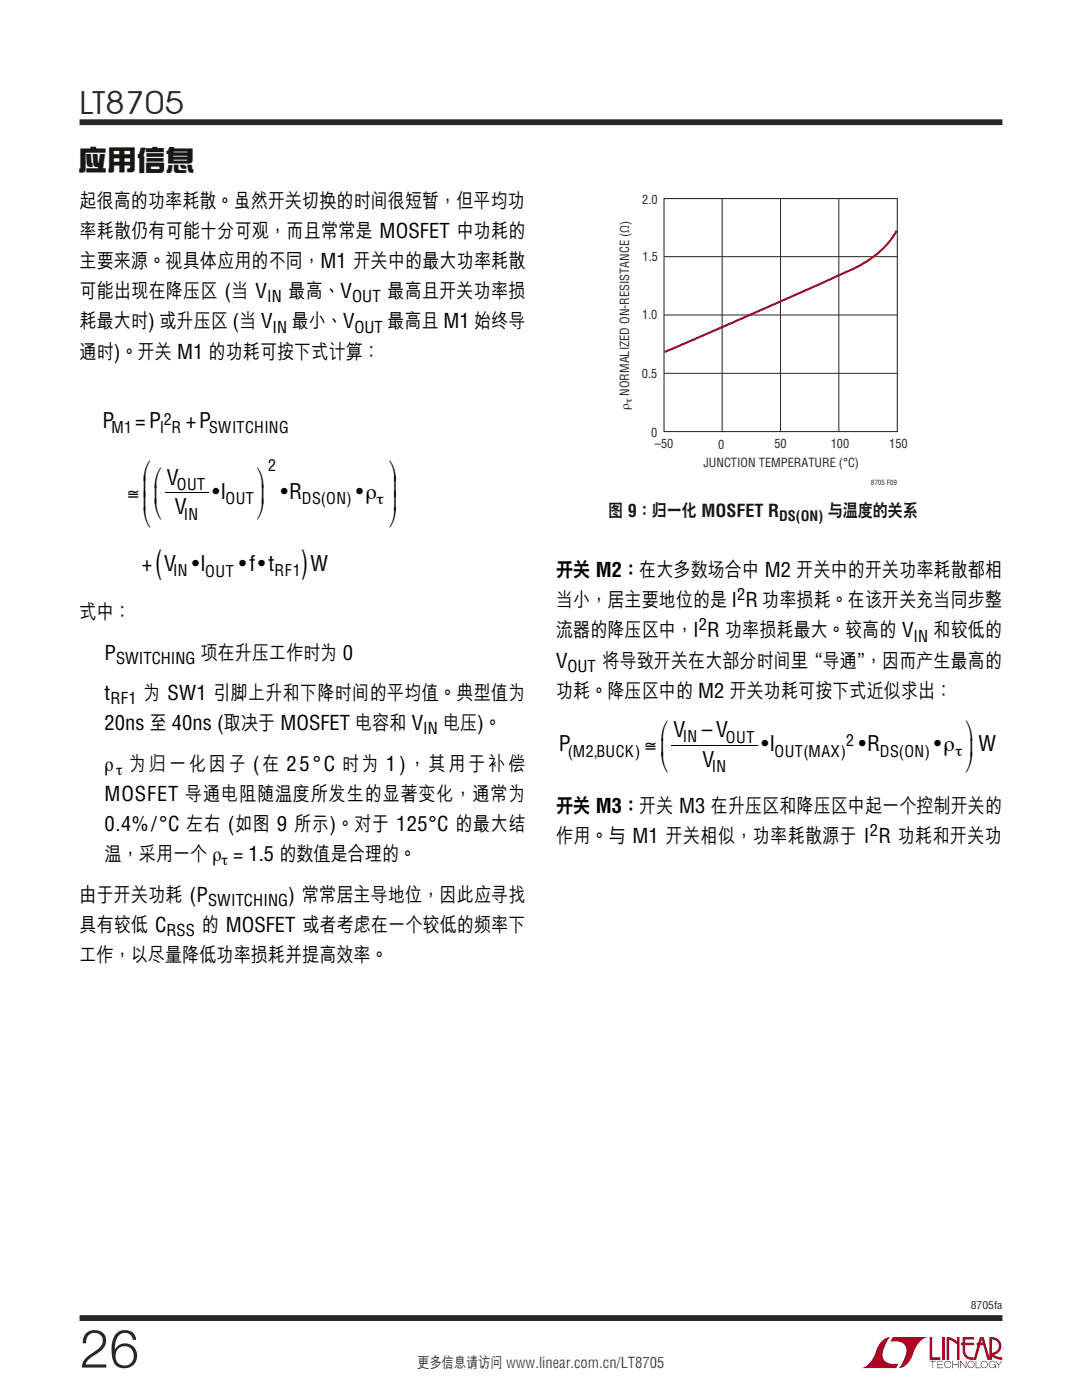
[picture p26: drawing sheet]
<svg xmlns="http://www.w3.org/2000/svg" width="216mm" height="279mm" viewBox="0 0 216 279" stroke-linecap="round" stroke-linejoin="round" font-family="sans-serif">
<defs><g id="words">
<text font-size="10.6" fill="#282723" x="15.9" y="272.9">26</text>
<text font-size="6.3" fill="#282723" x="15.9" y="22.8">LT8705</text>
<g font-size="6.3">
<text x="31" y="114.4">(</text>
<text x="60.1" y="114.4">)</text>
</g>
<text font-size="5.8" fill="#181713" x="15.6" y="34.2">應用信息</text>
<g font-size="4.2">
<text x="20.5" y="85.4">P</text>
<text x="27" y="85.4">=P</text>
<text x="37.1" y="85.4">+P</text>
<text x="28.4" y="94.9">⎛</text>
<text x="77.7" y="94.9">⎞</text>
<text x="25.4" y="99.5">≅</text>
<text x="28.4" y="98.3">⎜</text>
<text x="30.6" y="96.5">⎛ V</text>
<text x="42.4" y="99.5">•I</text>
<text x="51.3" y="96.5">⎞</text>
<text x="56" y="99.5">•R</text>
<text x="71.1" y="99.5">•ρ</text>
<text x="77.7" y="98.3">⎟</text>
<text x="28.4" y="104.4">⎝</text>
<text x="30.6" y="102.8">⎝ V</text>
<text x="51.3" y="102.8">⎠</text>
<text x="77.7" y="104.4">⎠</text>
<text x="28.3" y="114">+ V</text>
<text x="38.4" y="114">•I</text>
<text x="47.7" y="114">•f•t</text>
<text x="61.9" y="114">W</text>
<text x="111.5" y="149.9">P</text>
<text x="128.7" y="149.9">≅</text>
<text x="131.7" y="146.9">⎛ V</text>
<text x="140" y="147.1">–V</text>
<text x="151.9" y="149.9">•I</text>
<text x="171.4" y="149.9">•R</text>
<text x="186.4" y="149.9">•ρ</text>
<text x="192.6" y="146.9">⎞</text>
<text x="195.2" y="149.9">W</text>
<text x="131.7" y="153.2">⎝</text>
<text x="140.2" y="153">V</text>
<text x="192.6" y="153.2">⎠</text>
</g>
<g font-size="4">
<text x="15.9" y="41.6">起很高的功率耗散。雖然開關切換的時間很短暫，但平均功</text>
<text x="15.9" y="47.6">率耗散仍有可能十分可觀，而且常常是 MOSFET 中功耗的</text>
<text x="15.9" y="53.6">主要來源。視具體應用的不同，M1 開關中的最大功率耗散</text>
<text x="15.9" y="59.6">可能出現在降壓區 (當 V</text>
<text x="57.6" y="59.6">最高、V</text>
<text x="77.3" y="59.6">最高且開關功率損</text>
<text x="15.9" y="65.6">耗最大時) 或升壓區 (當 V</text>
<text x="58.2" y="65.6">最小、V</text>
<text x="77.3" y="65.6">最高且 M1 始終導</text>
<text x="15.9" y="71.6">通時)。開關 M1 的功耗可按下式計算：</text>
<text x="111" y="115.2">開關 M2：在大多數場合中 M2 開關中的開關功率耗散都相</text>
<text x="15.9" y="123.6">式中：</text>
<text x="111" y="121.2">當小，居主要地位的是 I R 功率損耗。在該開關充當同步整</text>
<text x="20.9" y="131.7">P</text>
<text x="40" y="131.7">項在升壓工作時為 0</text>
<text x="111" y="127.2">流器的降壓區中，I R 功率損耗最大。較高的 V</text>
<text x="186.3" y="127.2">和較低的</text>
<text x="111" y="133.2">V</text>
<text x="120.2" y="133.2">將導致開關在大部分時間裡 “導通”，因而產生最高的</text>
<text x="20.9" y="139.8">t</text>
<text x="28.6" y="139.8">為 SW1 引腳上升和下降時間的平均值。典型值為</text>
<text x="111" y="139.2">功耗。降壓區中的 M2 開關功耗可按下式近似求出：</text>
<text x="20.9" y="145.8">20ns 至 40ns (取決於 MOSFET 電容和 V</text>
<text x="88.4" y="145.8">電壓)。</text>
<text x="20.9" y="153.9">ρ</text>
<text x="25.8" y="153.9">為歸一化因子 (在 25°C 時為 1)，其用於補償</text>
<text x="20.9" y="159.9">MOSFET 導通電阻隨溫度所發生的顯著變化，通常為</text>
<text x="20.9" y="165.9">0.4%/°C 左右 (如圖 9 所示)。對於 125°C 的最大結</text>
<text x="111" y="162.3">開關 M3：開關 M3 在升壓區和降壓區中起一個控制開關的</text>
<text x="20.9" y="171.9">溫，採用一個 ρ = 1.5 的數值是合理的。</text>
<text x="111" y="168.3">作用。與 M1 開關相似，功率耗散源於 I R 功耗和開關功</text>
<text x="57.5" y="180">) 常常居主導地位，因此應尋找</text>
<text x="15.9" y="180">由於開關功耗 (P</text>
<text x="15.9" y="186">具有較低 C</text>
<text x="40.3" y="186">的 MOSFET 或者考慮在一個較低的頻率下</text>
<text x="15.9" y="192">工作，以盡量降低功率損耗並提高效率。</text>
</g>
<g font-size="3.9">
<text x="28.4" y="100.9">⎜</text>
<text x="77.7" y="100.9">⎟</text>
</g>
<g font-size="3.7">
<text x="30.6" y="99.5">⎜</text>
<text x="51.3" y="99.5">⎟</text>
</g>
<g font-size="3.5" fill="#181713">
<text x="121.4" y="103.2">圖 9：歸一化 MOSFET R</text>
<text x="165.2" y="103.2">與溫度的關係</text>
</g>
<text font-size="3.5" x="131.7" y="150.1">⎜</text>
<g font-size="3.2">
<text x="53.3" y="60.4">IN</text>
<text x="70.2" y="60.4">OUT</text>
<text x="54.4" y="66.4">IN</text>
<text x="70.7" y="66.4">OUT</text>
<text x="22.3" y="86.4">M1</text>
<text x="31.9" y="86.4">I R</text>
<text x="32.7" y="84.8">2</text>
<text x="41.7" y="86.5">SWITCHING</text>
<text x="53.5" y="93.9">2</text>
<text x="35.3" y="97.9">OUT</text>
<text x="45" y="100.6">OUT</text>
<text x="60.2" y="100.6">DS(ON)</text>
<text x="75.2" y="100.5">τ</text>
<text x="36.7" y="103.7">IN</text>
<text x="34.6" y="115">IN</text>
<text x="41" y="115.1">OUT</text>
<text x="54.8" y="115">RF1</text>
<text x="147.1" y="119.8">2</text>
<text x="139.5" y="125.8">2</text>
<text x="182.3" y="128">IN</text>
<text x="23.2" y="132.5">SWITCHING</text>
<text x="113.2" y="134">OUT</text>
<text x="22.1" y="140.6">RF1</text>
<text x="84.5" y="146.6">IN</text>
<text x="136.2" y="148.2">IN</text>
<text x="144.8" y="148.2">OUT</text>
<text x="168.8" y="148.9">2</text>
<text x="23.2" y="154.7">τ</text>
<text x="113.3" y="151">(M2,BUCK)</text>
<text x="142" y="154.1">IN</text>
<text x="154.5" y="151">OUT(MAX)</text>
<text x="175.6" y="151">DS(ON)</text>
<text x="190.7" y="150.9">τ⎟</text>
<text x="173.6" y="166.9">2</text>
<text x="44.3" y="172.7">τ</text>
<text x="41.5" y="180.8">SWITCHING</text>
<text x="33.2" y="186.8">RSS</text>
</g>
<text font-size="3" fill="#282723" x="83.3" y="273.1">更多信息請訪問 www.linear.com.cn/LT8705</text>
<text font-size="2.8" fill="#181713" x="155.5" y="103.9">DS(ON)</text>
<g font-size="2.5" fill="#282723">
<text x="128.1" y="40.6">2.0</text>
<text x="128.2" y="52">1.5</text>
<text x="128.1" y="63.7">1.0</text>
<text x="128.1" y="75.4">0.5</text>
<text x="125.6" y="81.9" transform="rotate(-90 125.6 81.9)">ρ NORMALIZED ON-RESISTANCE (Ω)</text>
<text x="129.9" y="87.1">0</text>
<text x="130.7" y="89.4">–50</text>
<text x="143.3" y="89.5">0</text>
<text x="154.5" y="89.4">50</text>
<text x="165.8" y="89.4">100</text>
<text x="177.4" y="89.4">150</text>
<text x="140.4" y="93.1">JUNCTION TEMPERATURE (°C)</text>
</g>
<g font-size="2.1" fill="#282723">
<text x="126.1" y="80.5" transform="rotate(-90 126.1 80.5)">τ</text>
<text x="193.7" y="261.2">8705fa</text>
</g>
<text font-size="1.4" fill="#282723" x="173.8" y="96.9">8705 F09</text>
</g></defs>
<g fill="#a90023">
<path d="M185.5 266.8h.5v4.1h1.6v.5h-2.1z"/>
<path d="M176.2 267.4l1-.5h.5h-.1a6.2 6.2 0 0 0-1.4 4 2.58 2.58 0 0 0 3.1 1.3l-.5 .8h-6.9a4.9 4.9 0 0 0 3-3.8l.4-.7z"/>
<path d="M178.1 266.9h7a4.9 4.9 0 0 0-3.1 3.7 3.2 3.2 0 0 1-2.7 2.4h.1a6.2 6.2 0 0 0 1.4-4.1 2.58 2.58 0 0 0-3.1-1.2z"/>
<path d="M188 266.8h.5v4.6h-.5z"/>
<path d="M188.9 266.8l1 .2 1.1 .7v-.9h.5v4.6h-.5v-3.1l-1.6-.9v4h-.5z"/>
<path d="M185.5 271.6h1.3v.1h-.6v1.3h-.1v-1.3h-.6z"/>
<path d="M187 271.6h1.2v.1h-1v.5h.9v.2h-.9v.5h1v.1h-1.2z"/>
<path d="M190 271.6h.2v.6h1v-.6h.1v1.4h-.1v-.6h-1v.6h-.2z"/>
<path d="M191.6 271.6h.1l1 1.2v-1.2h.1v1.4l-1.1-1.2v1.2h-.1z"/>
<path d="M194.7 271.6h.1v1.3h.9v.1h-1z"/>
<path d="M198.6 271.6h.2l.5 .7 .5-.7h.2l-.6 .8v.6h-.2v-.6z"/>
<path d="M192.1 266.8h2.2v.5h-1.7v.7h1.7v.5h-1.7v1.1a1.32 1.32 0 0 0 1.7 1.3v.5l1.2-4.6h.8l1.1 4.1v-4.1a1.84 1.84 0 0 1 2.4 1.4 1.84 1.84 0 0 1-1.5 2.2l.8 .4 .9 .1v.5l-1.2-.2-1-.6v-.6a1.34 1.34 0 0 0 1.5-1.2 1.34 1.34 0 0 0-1.4-1.5v4.1h-.9l-.8-2.9h-1.3v-.5h1.2l-.2-.7-1.1 4.1a2.06 2.06 0 0 1-2.7-1.3v-1.6h-.4v-.5h.4z"/>
<path d="M193.2 271.8a.72 .72 0 0 1 1.2 .1 .72 .72 0 0 1-.4 1.1 .72 .72 0 0 1-1-.7h.2a.59 .59 0 0 0 .8 .5 .59 .59 0 0 0 .2-.9 .59 .59 0 0 0-1 .2v.2h-.2z"/>
<path d="M195.9 271.8a.72 .72 0 0 1 1.1 .1 .72 .72 0 0 1-.4 1.1 .72 .72 0 0 1-.9-.7h.1a.59 .59 0 0 0 .8 .5 .59 .59 0 0 0 .2-.9 .59 .59 0 0 0-.9 .2l-.1 .2h-.1z"/>
<path d="M197.5 271.8a.72 .72 0 0 1 1.2 .2h-.2a.59 .59 0 0 0-.9-.1 .59 .59 0 0 0 .1 .9 .59 .59 0 0 0 .9-.4h-.5v-.1h.6v.7h-.1v-.3a.73 .73 0 0 1-1.1 .2 .73 .73 0 0 1 0-1.1z"/>
<path d="M188.6 271.8a.71 .71 0 0 1 1.2 .3h-.1a.59 .59 0 0 0-.9-.3 .59 .59 0 0 0-.1 1 .59 .59 0 0 0 1-.3h.1a.73 .73 0 0 1-1.1 .4 .73 .73 0 0 1-.1-1.1z"/>
</g>
<path d="M15.9 24.4h184.1M15.9 263h184.1" fill="none" stroke="#282723" stroke-width="1.2" stroke-linecap="butt"/>
<path d="M33 98.3h8.7M134.1 148.7h17.1" fill="none" stroke="#000" stroke-width=".2"/>
<path d="M132.5 39.6h46.5v46.5h-46.5z" fill="none" stroke="#282723" stroke-width=".21"/>
<path d="M144.1 39.6v46.6M155.7 39.6v46.6M167.4 39.6v46.6M132.5 51.2h46.6M132.5 62.9h46.6M132.5 74.5h46.6" fill="none" stroke="#282723" stroke-width=".2"/>
<path d="M178.9 46a20.6 20.6 0 0 1-10.7 8.6l-18.6 8.3-17.1 7.4" fill="none" stroke="#a90023" stroke-width=".42"/>
<use href="#words"/>
</svg>
